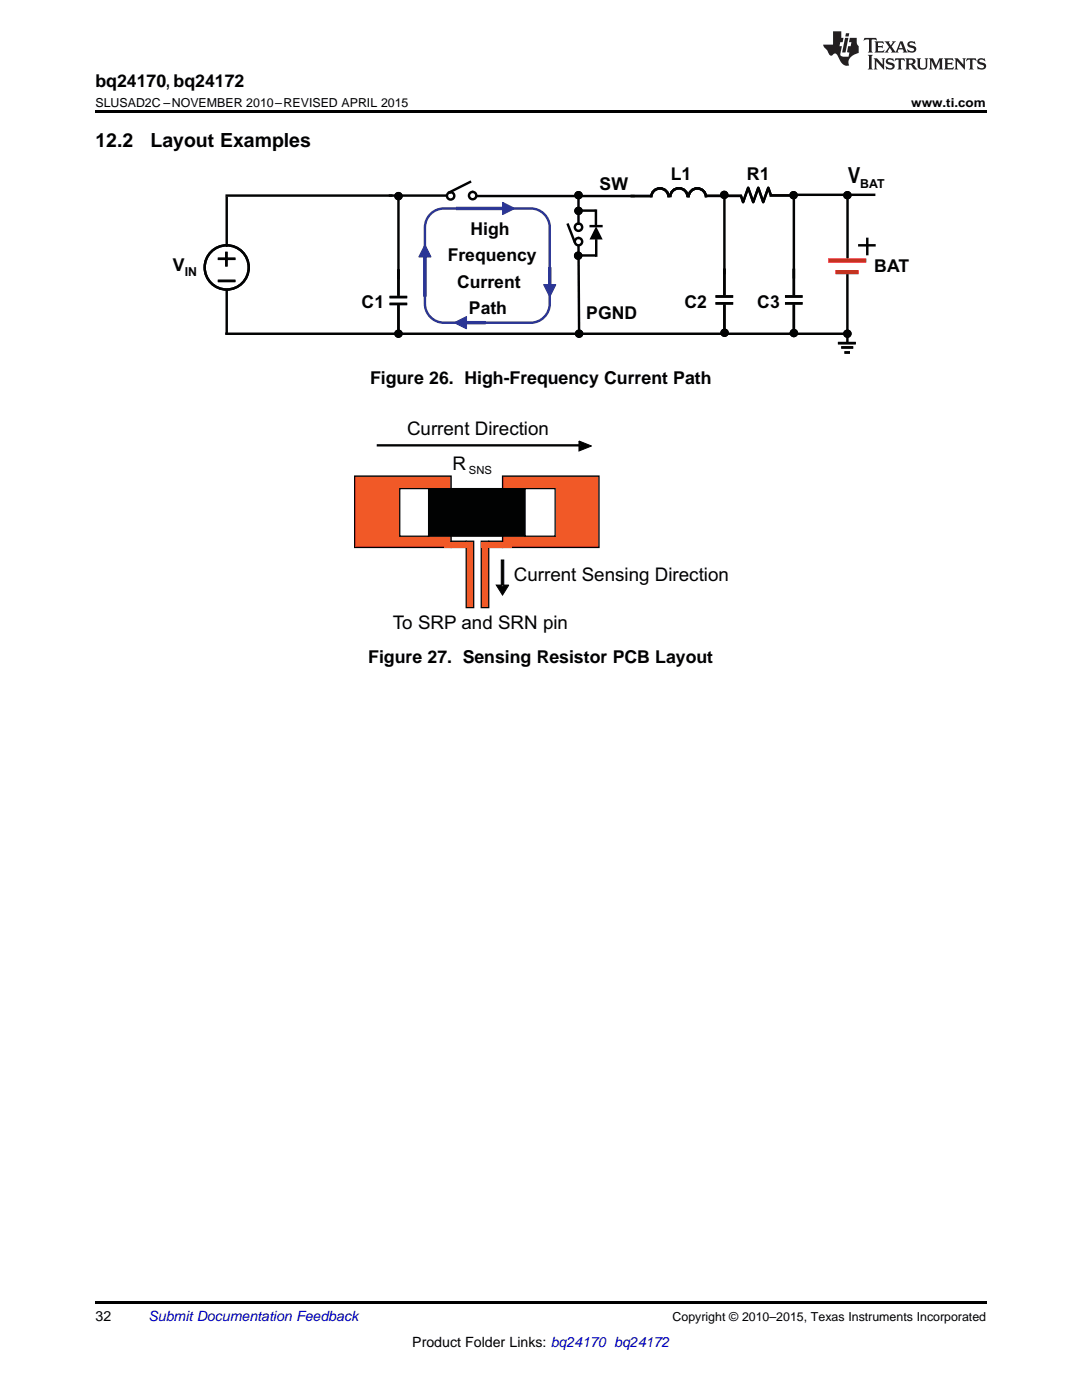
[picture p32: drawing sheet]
<svg xmlns="http://www.w3.org/2000/svg" width="216mm" height="279mm" viewBox="0 0 216 279" stroke-linecap="round" stroke-linejoin="round" font-family="sans-serif">
<defs><g id="words">
<text font-size="4.4" fill="#010202" x="169.2" y="36.5">V</text>
<g font-size="3.9">
<text x="19" y="29.3">12.2</text>
<text x="30.1" y="29.3">Layout Examples</text>
</g>
<g font-size="3.8" fill="#010202">
<text x="81.2" y="86.9">Current Direction</text>
<text x="90.3" y="93.8">R</text>
<text x="102.5" y="116">Current Sensing Direction</text>
<text x="78.4" y="125.5">To SRP and SRN pin</text>
</g>
<g font-size="3.5">
<text x="19" y="17.3">bq24170, bq24172</text>
<text x="73.8" y="76.7">Figure 26. High-Frequency Current Path</text>
<text x="73.5" y="132.3">Figure 27. Sensing Resistor PCB Layout</text>
</g>
<g font-size="3.5" fill="#010202">
<text x="133.9" y="35.9">L1</text>
<text x="149.1" y="35.9">R1</text>
<text x="119.6" y="38">SW</text>
<text x="93.9" y="47">High</text>
<text x="89.3" y="52">Frequency</text>
<text x="34.5" y="54.1">V</text>
<text x="91.2" y="57.4">Current</text>
<text x="174.5" y="54.2">BAT</text>
<text x="72.2" y="61.4">C1</text>
<text x="93.6" y="62.7">Path</text>
<text x="117" y="63.6">PGND</text>
<text x="136.6" y="61.5">C2</text>
<text x="151.1" y="61.4">C3</text>
</g>
<g font-size="2.8">
<text x="19" y="263.6">32</text>
<text x="82.3" y="268.9">Product Folder Links: bq24170 bq24172</text>
</g>
<text font-size="2.8" fill="#0000c8" x="29.6" y="263.6">Submit Documentation Feedback</text>
<g font-size="2.5">
<text x="19" y="21.4">SLUSAD2C –NOVEMBER 2010–REVISED APRIL 2015</text>
<text x="181.8" y="21.4">www.ti.com</text>
<text x="134.2" y="263.6">Copyright © 2010–2015, Texas Instruments Incorporated</text>
</g>
<g font-size="2.5" fill="#010202">
<text x="171.7" y="37.5">BAT</text>
<text x="36.9" y="55.1">IN</text>
</g>
<text font-size="2.3" fill="#010202" x="93.5" y="94.5">SNS</text>
</g></defs>
<path d="M19 259.7h177.8v.5h-177.8z" fill="#000"/>
<path d="M100.3 95h19.2v14.3h-19.2z" fill-rule="evenodd" fill="#f15927"/>
<path d="M100.3 95h19.2v14.3h-19.2z" fill="none" stroke="#010202" stroke-width=".25"/>
<path d="M70.8 95h19.2v14.3h-19.2z" fill-rule="evenodd" fill="#f15927"/>
<path d="M70.8 95h19.2v14.3h-19.2z" fill="none" stroke="#010202" stroke-width=".25"/>
<path d="M85.5 97.5h19.3v9.5h-19.3z" fill-rule="evenodd" fill="#010202"/>
<path d="M85.5 97.5h19.3v9.5h-19.3z" fill="none" stroke="#010202" stroke-width=".25"/>
<path d="M104.8 97.5h6v9.5h-6z" fill-rule="evenodd" fill="#fff"/>
<path d="M104.8 97.5h6v9.5h-6z" fill="none" stroke="#010202" stroke-width=".25"/>
<path d="M79.8 97.5h5.7v9.5h-5.7z" fill-rule="evenodd" fill="#fff"/>
<path d="M79.8 97.5h5.7v9.5h-5.7z" fill="none" stroke="#010202" stroke-width=".25"/>
<path d="M75.3 88.8h40.5v.2h-40.5zM115.5 88l2.5 1-2.5 1z" fill-rule="evenodd" fill="#010202"/>
<path d="M75.3 88.8h40.5v.2h-40.5zM115.5 88l2.5 1-2.5 1z" fill="none" stroke="#010202" stroke-width=".2"/>
<path d="M93 108h1.5v13.3h-1.5z" fill-rule="evenodd" fill="#f15927"/>
<path d="M93 108h1.5v13.3h-1.5z" fill="none" stroke="#010202" stroke-width=".25"/>
<path d="M90 108h3v1.3h-3z" fill-rule="evenodd" fill="#f15927"/>
<path d="M90 108h3v1.3h-3z" fill="none" stroke="#010202" stroke-width=".25"/>
<g fill="#f15927">
<path d="M88.5 108.3h5.8v1h-5.8z" fill-rule="evenodd"/>
<path d="M96 108h1.5v13.3h-1.5z" fill-rule="evenodd"/>
</g>
<path d="M96 108h1.5v13.3h-1.5z" fill="none" stroke="#010202" stroke-width=".25"/>
<path d="M97.5 108h2.8v1.3h-2.8z" fill-rule="evenodd" fill="#f15927"/>
<path d="M97.5 108h2.8v1.3h-2.8z" fill="none" stroke="#010202" stroke-width=".25"/>
<path d="M96 108.3h6v1h-6z" fill-rule="evenodd" fill="#f15927"/>
<path d="M100 111.8h.5v5.2h-.5zM99 116.8h2.5l-1.2 2z" fill-rule="evenodd" fill="#010202"/>
<path d="M99 116.8h2.5l-1.2 2zM100 111.8h.5v5.2h-.5z" fill="none" stroke="#010202" stroke-width=".2"/>
<g fill="none" stroke="#010202" stroke-width=".49">
<path d="M45 39h44M95 39.1h34.8M131.7 37.6a1.77 1.77 0 0 1 1.7 1.8M131.7 37.6a1.78 1.78 0 0 0-1.8 1.8M135.5 37.6a1.77 1.77 0 0 1 1.7 1.7M135.5 37.6a1.77 1.77 0 0 0-1.8 1.7M137.4 39.4a1.75 1.75 0 0 1 1.7-1.8 1.75 1.75 0 0 1 1.8 1.8M141 39.1h6.8M144.5 38.9v15.9M147.8 38.9l.5 1.4 1-2.8 1 2.8 1-2.8 1 2.8 1-2.8 .5 1.4M153.6 39h4M158.9 38.9h15.8"/>
<path d="M169.1 39.2v12.4M115.3 42h3.5M117.6 45.1h2.7M118.9 41.8v3.5M119 47.7v3.6M156.6 59.2h3.5M158.4 53.6v5.3M169.1 54.7v13.6M171.2 49h3.5M173.1 47.4v3.6M156.6 60.5h3.5M158.4 60.8v5.3"/>
<path d="M167.2 68.5h3.6M167.9 69.3h2.3M168.5 70.3h1.1"/>
</g>
<path d="M165.3 52h7.5M166.7 54.3h4.6" fill="none" stroke="#ee1e28" stroke-width=".79" stroke-linecap="butt"/>
<path d="M118.9 45.2l1.4 2.6h-2.7z" fill="#010202"/>
<g fill="none" stroke="#010202" stroke-width=".49">
<path d="M94 36.2l-4.6 2.3M115.4 39.1v5.3M77.7 59.3h3.5M79.5 53.7v5.3M113.2 44.6l1.5 3.8M142.8 59.2h3.5M144.5 53.6v5.3M77.7 60.7h3.5M79.5 60.9v5.3M142.8 60.5h3.5M144.5 60.8v5.3"/>
<circle cx="89.9" cy="39.1" r=".73"/>
<circle cx="94.3" cy="39" r=".73"/>
<circle cx="115.4" cy="48.2" r=".73"/>
<circle cx="115.4" cy="45.3" r=".73"/>
</g>
<circle cx="115.4" cy="42.1" r=".73" fill="#010202"/>
<circle cx="115.4" cy="42.1" r=".73" fill="none" stroke="#010202" stroke-width=".2"/>
<circle cx="115.4" cy="42.1" r=".73" fill="none" stroke="#010202" stroke-width=".25"/>
<circle cx="115.4" cy="38.9" r=".73" fill="#010202"/>
<circle cx="115.4" cy="38.9" r=".73" fill="none" stroke="#010202" stroke-width=".2"/>
<circle cx="115.4" cy="38.9" r=".73" fill="none" stroke="#010202" stroke-width=".25"/>
<circle cx="144.5" cy="38.9" r=".73" fill="#010202"/>
<circle cx="144.5" cy="38.9" r=".73" fill="none" stroke="#010202" stroke-width=".2"/>
<circle cx="144.5" cy="38.9" r=".73" fill="none" stroke="#010202" stroke-width=".24"/>
<path d="M115.4 48.9l.2 17.7M115.4 51h3.5" fill="none" stroke="#010202" stroke-width=".49"/>
<circle cx="115.4" cy="51" r=".73" fill="#010202"/>
<circle cx="115.4" cy="51" r=".73" fill="none" stroke="#010202" stroke-width=".2"/>
<circle cx="115.4" cy="51" r=".73" fill="none" stroke="#010202" stroke-width=".25"/>
<circle cx="158.3" cy="39" r=".73" fill="#010202"/>
<circle cx="158.3" cy="39" r=".73" fill="none" stroke="#010202" stroke-width=".2"/>
<circle cx="158.3" cy="39" r=".73" fill="none" stroke="#010202" stroke-width=".24"/>
<circle cx="169.1" cy="39" r=".73" fill="#010202"/>
<circle cx="169.1" cy="39" r=".73" fill="none" stroke="#010202" stroke-width=".2"/>
<circle cx="169.1" cy="39" r=".73" fill="none" stroke="#010202" stroke-width=".24"/>
<path d="M85.9 42.7a3.8 3.8 0 0 1 2.7-1.1h17.3a3.8 3.8 0 0 1 3.8 3.8v15.2a3.8 3.8 0 0 1-3.8 3.8h-17.3a3.8 3.8 0 0 1-3.8-3.8v-15.2a3.8 3.8 0 0 1 1.1-2.7z" fill="none" stroke="#2b3695" stroke-width=".49"/>
<path d="M79.5 39.9v15.9M158.4 39.7v15.9M44.9 66.6h124.6" fill="none" stroke="#010202" stroke-width=".49"/>
<circle cx="79.5" cy="39.1" r=".73" fill="#010202"/>
<circle cx="79.5" cy="39.1" r=".73" fill="none" stroke="#010202" stroke-width=".2"/>
<circle cx="79.5" cy="39.1" r=".73" fill="none" stroke="#010202" stroke-width=".25"/>
<circle cx="79.5" cy="66.6" r=".72" fill="#010202"/>
<circle cx="79.5" cy="66.6" r=".72" fill="none" stroke="#010202" stroke-width=".2"/>
<circle cx="79.5" cy="66.6" r=".72" fill="none" stroke="#010202" stroke-width=".25"/>
<circle cx="144.6" cy="66.4" r=".73" fill="#010202"/>
<circle cx="144.6" cy="66.4" r=".73" fill="none" stroke="#010202" stroke-width=".2"/>
<circle cx="144.6" cy="66.4" r=".73" fill="none" stroke="#010202" stroke-width=".24"/>
<circle cx="115.6" cy="66.6" r=".72" fill="#010202"/>
<circle cx="115.6" cy="66.6" r=".72" fill="none" stroke="#010202" stroke-width=".2"/>
<circle cx="115.6" cy="66.6" r=".72" fill="none" stroke="#010202" stroke-width=".25"/>
<circle cx="158.4" cy="66.5" r=".73" fill="#010202"/>
<circle cx="158.4" cy="66.5" r=".73" fill="none" stroke="#010202" stroke-width=".2"/>
<circle cx="158.4" cy="66.5" r=".73" fill="none" stroke="#010202" stroke-width=".24"/>
<circle cx="169.1" cy="66.6" r=".73" fill="#010202"/>
<circle cx="169.1" cy="66.6" r=".73" fill="none" stroke="#010202" stroke-width=".2"/>
<circle cx="169.1" cy="66.6" r=".73" fill="none" stroke="#010202" stroke-width=".24"/>
<path d="M84.5 51h.5v8.1h-.5zM84.8 48.8l1.2 2.5h-2.4z" fill-rule="evenodd" fill="#2b3695"/>
<path d="M84.5 51h.5v8.1h-.5zM84.8 48.8l1.2 2.5h-2.4z" fill="none" stroke="#2b3695" stroke-width=".2"/>
<path d="M109.4 53.4h.5v3.6h-.5zM108.5 56.8h2.4l-1.2 2.5z" fill-rule="evenodd" fill="#2b3695"/>
<path d="M108.5 56.8h2.4l-1.2 2.5zM109.4 53.4h.5v3.6h-.5z" fill="none" stroke="#2b3695" stroke-width=".2"/>
<path d="M91 41.4h9.5v.4h-9.5zM100.3 40.4l2.4 1.2-2.4 1.2z" fill-rule="evenodd" fill="#2b3695"/>
<path d="M91 41.4h9.5v.4h-9.5zM100.3 40.4l2.4 1.2-2.4 1.2z" fill="none" stroke="#2b3695" stroke-width=".2"/>
<path d="M92.8 64.2h4.1v.4h-4.1zM90.6 64.4l2.5-1.2v2.4z" fill-rule="evenodd" fill="#2b3695"/>
<path d="M90.6 64.4l2.5-1.2v2.4zM92.8 64.2h4.1v.4h-4.1z" fill="none" stroke="#2b3695" stroke-width=".2"/>
<g fill="none" stroke="#010202" stroke-width=".49">
<path d="M45.2 39.2v9.7M43.5 51.7h3.5M43.5 56.1h3.5M45.2 50.2v3M45.2 57.8v8.8"/>
<circle cx="45.2" cy="53.4" r="4.4"/>
</g>
<path d="M19 22h177.8v.5h-177.8z" fill="#000"/>
<g fill="#231f20">
<path d="M172.5 7.6l-.1 .5 .4-.2h.6v.1v2.1l-.2 .4h.9l-.2-.4v-2.1l.1-.1h.5l.5 .2-.2-.5zM174.5 8.3l.2 .3v1.5l-.2 .4h1.8l.2-.6a1.04 1.04 0 0 1-1.3 .2v-.7h.6l.3 .2v-.6l-.3 .2h-.6v-.6l.8-.1 .4 .3-.2-.5zM176.5 8.3l.9 1.1-.9 1.1h.8l-.2-.2 .4-.7 .5 .7-.2 .2h1.5l-.2-.2 .2-.4h.9l.1 .4-.2 .2h1l-.3-.3-.7-1.9h-.5l-.9 2-.8-1 .9-1h-.8l.1 .3-.4 .5-.3-.6 .1-.2zM179.7 8.6l.4 1h-.7zM181.3 8.4a.63 .63 0 0 0-.2 .7 .63 .63 0 0 0 .6 .4l.6 .2 .1 .2a.75 .75 0 0 1-.7 .4 .75 .75 0 0 1-.6-.5l.1 .7 .1-.1a1.11 1.11 0 0 0 1.5-.6 1.13 1.13 0 0 0-1.2-.8l-.1-.4a1.04 1.04 0 0 1 1.2 .2l-.2-.5-.2 .1-.4-.2zM173.2 10.9l.2 .4v2.2l-.2 .4h1l-.3-.4v-2.2l.3-.4zM174.3 11.6l.3 .4v1.5l-.3 .4h.8l-.2-.4v-1.3l1.5 1.7v-1.9l.2-.4h-.7l.2 .4v.9l-1.1-1.3zM177 11.8a.62 .62 0 0 0-.2 .7 .62 .62 0 0 0 .6 .4l.6 .1 .1 .3a.76 .76 0 0 1-.7 .3 .76 .76 0 0 1-.7-.4l.2 .7 .1-.1a1.11 1.11 0 0 0 1.5-.6 1.13 1.13 0 0 0-1.2-.8l-.1-.4a1.04 1.04 0 0 1 1.2 .2l-.2-.6-.2 .1-.5-.1zM178.7 11.6l-.2 .6a.61 .61 0 0 1 .8-.3v1.6l-.2 .4h.9l-.2-.4v-1.6a.63 .63 0 0 1 .7 .3l-.1-.6zM180.6 11.6l.3 .4v1.5l-.3 .4h1l-.2-.2-.1-.8 .6 .2a.76 .76 0 0 0 1.2 .7l-1-1a.58 .58 0 0 0 .6-.5 .58 .58 0 0 0-.5-.6zM181.4 11.9h.1a.45 .45 0 0 1 .5 .1 .45 .45 0 0 1 .1 .5l-.8 .2zM182.9 11.6l.2 .2a2.17 2.17 0 0 0 .3 1.9 .99 .99 0 0 0 1.6-.6v-1.1l.2-.4h-.7l.2 .2a1.92 1.92 0 0 1-.2 1.8 .6 .6 0 0 1-.9-.5v-1.1l.2-.4zM185.4 11.6l.2 .4v1.5l-.2 .4h.7l-.2-.4v-1.4l.8 1.8 .8-1.8v1.4l-.2 .4h.9l-.2-.4v-1.5l.2-.4h-.8l-.6 1.5-.6-1.5zM188.4 11.6l.2 .4v1.5l-.2 .4h1.8l.1-.6a1.04 1.04 0 0 1-1.2 .1v-.6h.5l.4 .2v-.6l-.4 .2h-.5v-.7h.8l.3 .3-.1-.6zM190.5 11.6l.2 .4v1.5l-.2 .4h.7l-.2-.4v-1.3l1.5 1.7v-1.9l.2-.4h-.7l.2 .4v.9l-1.1-1.3zM192.9 11.6l-.1 .6a.61 .61 0 0 1 .7-.3l.1 1.6-.3 .4h1l-.3-.4 .1-1.6a.63 .63 0 0 1 .7 .3l-.1-.6zM195.2 11.8a.62 .62 0 0 0-.2 .7 .62 .62 0 0 0 .6 .4l.6 .1 .1 .3a.76 .76 0 0 1-.7 .3 .76 .76 0 0 1-.6-.4l.1 .7 .1-.1a1.11 1.11 0 0 0 1.6-.6 1.13 1.13 0 0 0-1.3-.8l-.1-.4a1.04 1.04 0 0 1 1.2 .2l-.1-.6-.2 .1-.5-.1z"/>
<path d="M166.2 6.3v2.6h-1.9v.4l.8 .9a.91 .91 0 0 0 1 .8 .56 .56 0 0 1 .5-.3 .56 .56 0 0 1 .5 .3l.4 .8a1.53 1.53 0 0 0 1.9 1.2 1.54 1.54 0 0 1 1-2.1l.9-.3v-1.4a1.52 1.52 0 0 1-.4-1.6h-1.3l-.2 .8h.5l-.2 .8h-.5l-.1 1v.2l.4 .1-.2 .8a1.93 1.93 0 0 1-1.6-.3l.3-1.8h-.5l.2-.8h.4l.2-.8h-.4v-1.3zM168.6 7.6l-.6 2.9h.7l.6-2.9zM168.8 6.6l-.1 .7h.6l.2-.7z"/>
</g>
<use href="#words"/>
</svg>
